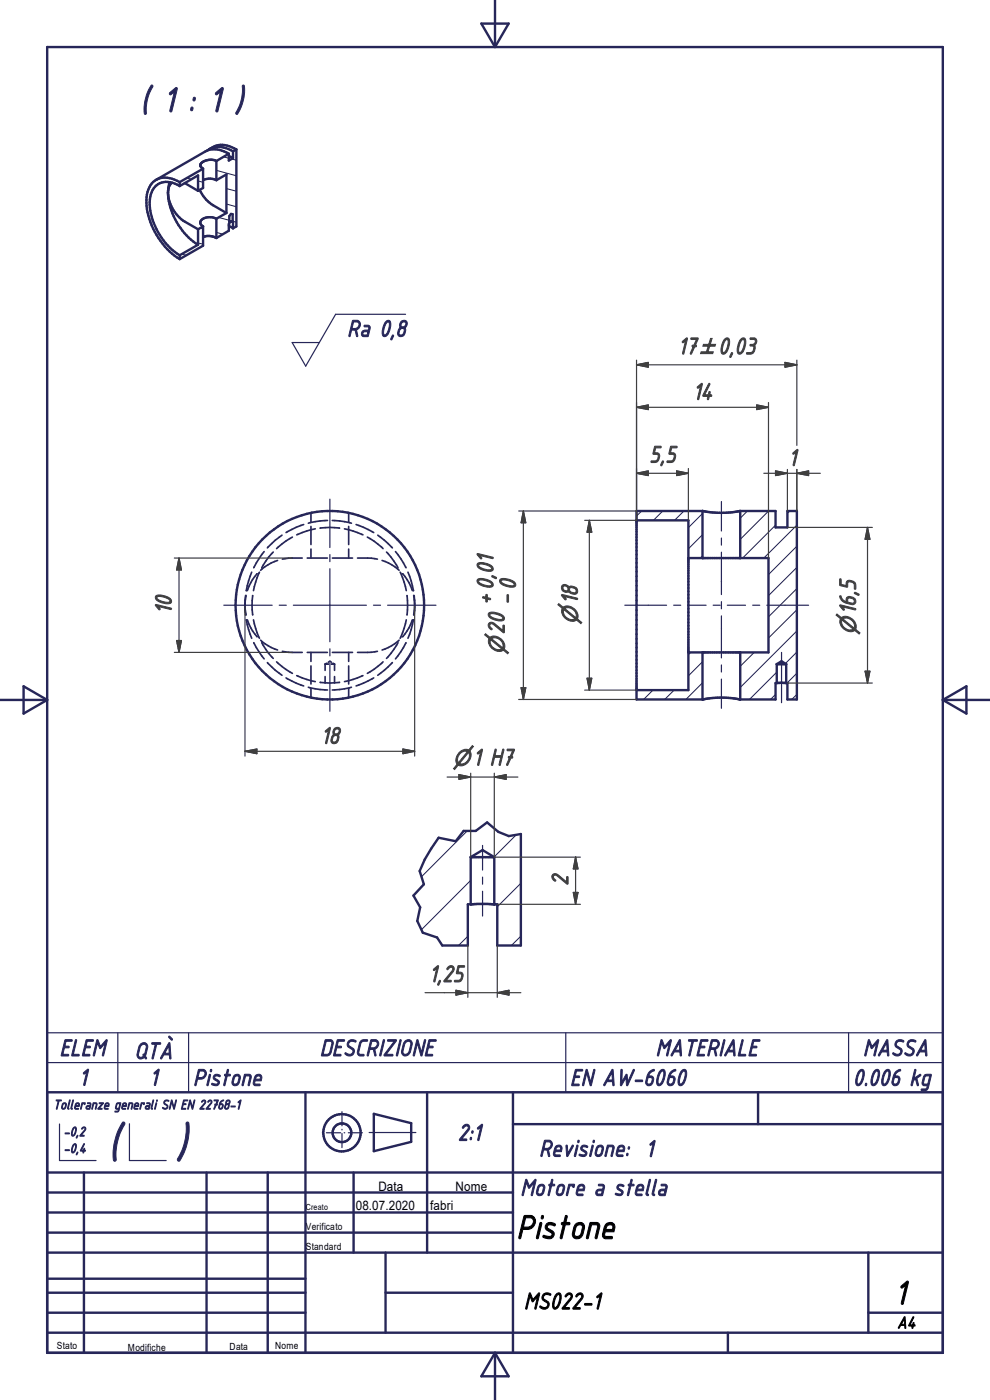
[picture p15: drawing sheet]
<svg xmlns="http://www.w3.org/2000/svg" width="210mm" height="297mm" viewBox="0 0 210 297" stroke-linecap="round" stroke-linejoin="round" font-family="sans-serif">
<defs><g id="words">
<g font-size="10.7" fill="#262659">
<text x="22.8" y="245.7">(</text>
<text x="37" y="245.7">)</text>
</g>
<text font-size="8" fill="#262659" x="29.7" y="23.8">( 1 : 1 )</text>
<g font-size="7.7">
<text x="109.5" y="262.8">Pistone</text>
<text x="189.7" y="276.7">1</text>
</g>
<g font-size="5.4" fill="#262659">
<text x="73.6" y="71.4">Ra 0,8</text>
<text x="12.6" y="224">ELEM</text>
<text x="28.5" y="224.7">QTÀ</text>
<text x="67.8" y="224">DESCRIZIONE</text>
<text x="139.1" y="224">MATERIALE</text>
<text x="183" y="224">MASSA</text>
<text x="16.7" y="230.3">1</text>
<text x="31.7" y="230.3">1</text>
<text x="40.9" y="230.3">Pistone</text>
<text x="120.9" y="230.3">EN AW-6060</text>
<text x="180.9" y="230.3">0.006 kg</text>
<text x="97.1" y="242">2:1</text>
<text x="114.3" y="245.4">Revisione: 1</text>
<text x="110.4" y="253.7">Motore a stella</text>
</g>
<g font-size="5.4" fill="#3f3f3f">
<text x="143.8" y="75.1">17</text>
<text x="146.9" y="84.8">14</text>
<text x="137.7" y="98.1">5,5</text>
<text x="167.2" y="98.8">1</text>
<text x="36.4" y="130.3" transform="rotate(-90 36.4 130.3)">10</text>
<text x="104.4" y="128.4" transform="rotate(-90 104.4 128.4)">+0,01</text>
<text x="108.8" y="128.4" transform="rotate(-90 108.8 128.4)">-0</text>
<text x="68" y="157.8">18</text>
<text x="120.5" y="188" transform="rotate(-90 120.5 188)">2</text>
<text x="91" y="208.3">1,25</text>
</g>
<text font-size="5.4" x="111.1" y="277.7">MS022-1</text>
<g font-size="4.8" fill="#3f3f3f">
<text x="148.5" y="75.1">`0,03</text>
<text x="122.6" y="132.5" transform="rotate(-90 122.6 132.5)">n18</text>
<text x="181.6" y="134.7" transform="rotate(-90 181.6 134.7)">n16,5</text>
<text x="107" y="138.9" transform="rotate(-90 107 138.9)">n20</text>
<text x="96.1" y="162.4">n1 H7</text>
</g>
<text font-size="3.8" x="190.3" y="281.8">A4</text>
<g font-size="3.1" fill="#262659">
<text x="11.3" y="235.3">Tolleranze generali SN EN 22768-1</text>
<text x="13.5" y="241">-0,2</text>
<text x="13.5" y="244.6">-0,4</text>
</g>
<g font-size="2.8">
<text x="75.5" y="256.7">08.07.2020</text>
<text x="80.3" y="252.7">Data</text>
<text x="91.3" y="256.7">fabri</text>
<text x="96.6" y="252.7">Nome</text>
</g>
<g font-size="2.1">
<text x="64.9" y="260.9">Verificato</text>
<text x="64.9" y="265.1">Standard</text>
<text x="12.1" y="286.2">Stato</text>
<text x="27.1" y="286.6">Modifiche</text>
<text x="48.7" y="286.3">Data</text>
<text x="58.4" y="286.2">Nome</text>
</g>
<text font-size="1.8" x="64.9" y="256.7">Creato</text>
</g></defs>
<g fill="none" stroke="#1e1e47" stroke-width=".21">
<path d="M39.7 37.8l.9 .2M42 38.4l1.1 .3M45.9 36.1l4.2 1.2M47.4 33.3l1.1 .3M49.1 33.7l1 .3M38.6 53.9l.9 .3M42 51.5l1.1 .3M42.5 48.4l.6 .1M45.9 49.3l1.4 .4M46.4 46.1l2.2 .6M48 43.3l2.1 .6M48 40l2.1 .6"/>
<path d="M49.4 46.9l.7 .2M136.1 108.4l-1.1 1.1M140.6 108.4l-2 2M145.1 108.4l-2 2M149 117.9l-.4 .5M149 113.4l-3 3M149 108.9l-3 3M158.6 108.4l-1.6 1.5M163 108.4l-6 6M164.5 111.4l-7 7M167.5 108.4l-.5 .5M169 115.9l-6 6"/>
<path d="M169 111.4l-7 7M146.5 138.4l-.5 .5M160 138.4l-3 3M169 138.3l-2.4 2.5M169 133.9l-12 12M169 129.4l-6 6M169 124.9l-6 6M169 120.4l-6 6M138.5 146.4l-2 2M143 146.4l-2 2M149 144.9l-3.5 3.5M149 140.4l-3 3"/>
<path d="M164.5 147.3l-1 1.1M164.8 142.6l-5.8 5.8M169 147.3l-1 1.1M169 142.8l-2 2.1M99.1 176.3l-9.7 9.7M109.5 177.1l-4.7 4.7M99.2 198.6l-1.9 2M99.9 186.8l-10.5 10.4M110.5 198.6l-2 2M110.5 187.4l-5 5"/>
</g>
<g fill="none" stroke="#262659" stroke-width=".36">
<path d="M56 117l-2.2 3.4M58 117.1l-1 1.1-1.5 2.2M58.9 118.9l-2 .9-1.6 1.2M59.8 113.5l-1.4 1.1-1.7 1.6M62 113.9l-1.4 .9-1.9 1.6M64.1 118.4h-2.9l-1.3 .2M64.4 111.3l-1.6 .6-2.1 1.1M65.2 118.4h4.2M66 108.8v1.9M66 111.7v3.8M66 116.5v1.9M66.9 112.2l-1.8 .5-2.2 .8"/>
<path d="M67.9 112l2.1-.1 2 .1M69.5 110.4l-1.6 .1-2.5 .5M70.5 110.4l1.6 .1 2.5 .5M70.5 118.4h4.3M73.1 112.2l1.8 .5 2.1 .8M74 108.8v1.9M74 111.7v3.8M74 116.5v1.9M75.5 111.3l1.6 .6 2.2 1.1M75.8 118.4h2.9l1.4 .2M77.9 113.9l1.5 .9 1.9 1.6M80.1 113.5l1.4 1.1 1.7 1.6"/>
<path d="M81.1 118.9l2 .9 1.6 1.2M82 117.1l1 1.1 1.4 2.2M83.9 117l1.1 1.5 1.1 1.9M52.1 126.3l-.1 2.1 .1 2.1M52.2 126.3l-.2 1.7 .2 2.5M52.2 131.5l.5 2.1 .7 1.8M52.5 131.5l.7 1.7 1.3 1.9M53.4 121.4l-.7 1.8-.5 2.1M53.6 126.3l-.1 2.1 .1 2.1M53.8 131.5l.7 2.7 .5 1.2M53.8 136.4l2.2 3.4M54.5 135.1h.1"/>
<path d="M54.5 121.7l-1.3 1.9-.7 1.7M55 121.4l-.5 1.2-.7 2.7M55.3 135.8l1.6 1.2 2 .9M55.5 136.4l1.5 2.2 1 1.1M59.9 138.2l1.3 .2h2.9M65.2 138.4h4.2M66 138.4v1.9M70.5 138.4h4.3M74 138.4v1.9M80.1 138.2l-1.4 .2h-2.9M84.4 136.4l-1.4 2.2-1 1.1M84.7 135.8l-1.6 1.2-2 .9"/>
<path d="M84.9 121.4l.8 2.1 .5 1.8M85.4 121.7l1.4 1.9 .7 1.7M86.1 136.4l-1.1 1.9-1.1 1.5M86.2 131.5l-.5 1.8-.8 2.1M86.3 126.3l.2 2.1-.2 2.1M86.5 121.4l.7 1.8 .5 2.1M87.5 131.5l-.7 1.7-1.4 1.9M87.7 131.5l-.5 2.1-.7 1.8M87.8 126.3l.2 1.7-.2 2.5M87.9 126.3v4.2M56.7 140.6l1.7 1.6 1.4 1.1M58.7 140.4l1.9 1.6 1.4 .9"/>
<path d="M60.7 143.8l2.1 1.1 1.6 .6M62.9 143.3l2.2 .8 1.8 .5M65.4 145.8l2.5 .5 1.6 .1M66 141.3v3.8M66 146.1v1.9M67.9 144.8l3.1 .1M69 140.9h.6M69 140.9v1.3M69 143.5v1.4M69.3 140.7l-.3 .2M69.6 140.5l.4-.2 .3 .2M70.3 140.9h.7"/>
<path d="M70.6 140.7l.4 .2M71 140.9v1.3M71 143.5v1.4M72 144.8l-1 .1M74 141.3v3.8M74 146.1v1.9M74.6 145.8l-2.5 .5-1.6 .1M77 143.3l-2.1 .8-1.8 .5M79.3 143.8l-2.2 1.1-1.6 .6M81.3 140.4l-1.9 1.6-1.5 .9M83.2 140.6l-1.7 1.6-1.4 1.1"/>
</g>
<g fill="none" stroke="#262659" stroke-width=".51">
<path d="M36 38.7l-.4 2.2M36.5 38.8l-.7 1-.2 1.1M38.1 38.6v.9M38.1 39.5l3.9-2.3v3.3M38.1 38.6a5 5 0 0 0-5.3-.3 5.7 5.7 0 0 0-1.7 5.4 15.9 15.9 0 0 0 7 11.3M38.1 39.5a3.9 3.9 0 0 0-5.5 .5 7.7 7.7 0 0 0-.2 6.6 14.2 14.2 0 0 0 5.7 7.6M39.2 38.8l2.8 1.7M43.1 35.8v4.1l-1.1 .6M43.1 35.8l-5 2.8M43.1 38.2a3.1 3.1 0 0 1 2.8 0M44 31.9a4.7 4.7 0 0 1 5.4 .2M44.4 31.6a4.9 4.9 0 0 1 5.7 .1"/>
<path d="M45.9 34.2v4M45.9 38.2l2.1-1.2v8.2M45.9 34.2a2.76 2.76 0 0 0-3.4 .8l.1 .3 .5 .5M48.5 32.6v1.5l.9-.5M48.5 32.6l-2.6 1.6M48.5 32.6a5 5 0 0 0-4.9-.5l-10.5 6.1M48.5 33.1l.9 .5M49.4 32.1v1.5M50.1 31.7v16.3l-.7 .4M50.1 31.7l-.7 .4M35.6 40.9a7.8 7.8 0 0 0 3.6 6.1l2.8 1.6M35.6 40.9a14.1 14.1 0 0 0 6.4 11"/>
<path d="M38.1 54.2v.8M42 48.6v3.3M42 51.9l-3.9 2.3M42.4 40.3a7.7 7.7 0 0 0 2.8 3.2l2.8 1.7M43.1 48v4.1l-5 2.9M43.1 48l-1.1 .6M43.1 50.3a3.2 3.2 0 0 1 2.8 .2M45.9 46.4v4.1M45.9 46.4a2.71 2.71 0 0 0-3.4 .5v.6l.6 .5M48 45.2l-2.1 1.2M48.5 47.9l.9 .5M48.6 47l.8 .1"/>
<path d="M49.4 47.1v-1.7h-.4l-.4 .4-.1 3.1-2.6 1.6M49.4 47.1v1.3M135 108.4h14.2a19.3 19.3 0 0 0 7.8 0h7.5v3.5h2.5v-3.5h2v40h-2v-3.5h-1h-1.5v3.5h-7.5a19.2 19.2 0 0 0-7.8 0h-14.2zM135 110.4h11v36h-11M146 118.4h17v20h-17M149 108.4v10M157 108.4v10M149 138.4v10M157 138.4v10M164.8 140.9l.1 4M164.8 140.9l1-.6 1 .6M164.8 140.9h2"/>
<path d="M166.7 144.9h.1M166.8 140.9v4M99.9 181.8v10.1h-.7v8.7h-5.4l-1.1-1.7-3-1-1.2-2.5 .6-2.9-1.4-2.5 2.2-2.4-.9-2.8 1.1-2.4 2.9-4.7 3.7 .8 1.7-2.2h2.5l2.4-1.8 2.4 2 2.2 .9 2.6-.5v23.7h-5v-8.7h-.6v-10.1M99.9 181.8l2.5-1.5 2.5 1.5M99.9 181.8h5"/>
<circle cx="70" cy="128.4" r="20"/>
</g>
<circle cx="104.9" cy="191.9" r=".25" fill="#262659"/>
<g fill="none" stroke="#262659" stroke-width=".51">
<path d="M105 0v10M10 10h190v277h-190zM102.1 5h5.8l-2.9 5zM0 148.5h10M5 145.6l5 2.9-5 2.9zM200 148.5h10M200 148.5l5-2.9v5.8zM99.9 191.9h5M10 231.7h190M64.8 231.7v55.3M79.3 236.3l7.9 2v3.9l-7.9 2zM90.6 231.7v34"/>
<path d="M108.8 238.5h91.2M108.8 231.7v55.3M160.8 231.7v6.8M10 253h98.8M10 257.2h98.8M10 248.7h190M17.8 248.7v38.3M43.8 248.7v38.3M56.8 248.7v38.3M75 248.7v17M10 274.3h54.8M10 265.7h190"/>
<path d="M10 261.5h98.8M10 271.3h54.8M10 278.5h54.8M81.8 274.3h27M81.8 265.7v17M184.2 278.5h15.8M184.2 265.7v17M10 282.7h190M105 287v10M105 287l2.9 5h-5.8zM154.4 282.7v4.3"/>
<circle cx="72.5" cy="240.3" r="4"/>
<circle cx="72.5" cy="240.3" r="1.98"/>
</g>
<g fill="none" stroke="#262659" stroke-width=".25">
<path d="M86 66.7h-14.8l-6.4 11-2.8-5h5.7M70 105.9v10.3M70 117.7v1.5M153 106.4v6.3M153 114.1v1.5M153 117.1v9M47.5 128.4h10.2M59.2 128.4h1.5M62.2 128.4h15.5M70 120.7v15.4M70 137.6v1.5M79.2 128.4h1.5"/>
<path d="M82.2 128.4h10.3M132.5 128.4h8.9M142.9 128.4h1.5M145.9 128.4h3.9M151.3 128.4h1.5M153 127.6v1.6M153 130.7v8.9M154.3 128.4h3.8M159.7 128.4h1.5M162.7 128.4h8.8M165.8 138.4v10.7M70 140.6v10.3"/>
<path d="M153 141.1v1.5M153 144.1v6.2M102.4 179.4v5.2M102.4 186.1v1.5M102.4 189.1v5.2M10 219.1h190v12.6h-190zM25 219.1v12.6M40 219.1v12.6M120 219.1v12.6M180 219.1v12.6M10 225.4h190M12.6 238.5v7.7h7.8"/>
<path d="M27.5 238.4v7.8h7.8M72.5 235.8v3M72.5 239.6v.1M68.4 240.3h.1M69.2 240.3h3.1M72.5 240.5v3M72.5 244.2v.1M73 240.3h.1M73.9 240.3h3M78.3 240.3h9.9"/>
</g>
<g fill="none" stroke="#3f3f3f" stroke-width=".25">
<path d="M135 76.4v34h-11M135 77.4l2.5-.5v1zM135 77.4h34M166.5 76.9l2.5 .5-2.5 .5zM169 76.4v18.1M135 86.4l2.5-.5v1zM135 86.4h28M143.5 99.9l2.5 .5-2.5 .5zM146 99.4v11M160.5 85.9l2.5 .5-2.5 .5zM163 85.4v33M164.5 99.9l2.5 .5-2.5 .5z"/>
<path d="M167 99.6v8.8M169 99.6v8.8M37 118.4h25M38 118.4v20M38 118.4l.5 2.5h-1zM110 108.4h25M111 108.4v40M111 108.4l.5 2.5h-1zM125 110.4v36M125 110.4l.5 2.5h-1zM135 100.4h11M135 100.4l2.5-.5v1z"/>
<path d="M162 100.4h12M167 111.9h18M169 100.4l2.5-.5v1zM184 111.9v33M184 111.9l.5 2.5h-1zM37 138.4h25M37.5 135.9h1l-.5 2.5zM52 128.5v31.9M88 128.5v31.9M52 159.4h36M52 159.4l2.5-.5v1zM85.5 158.9l2.5 .5-2.5 .5z"/>
<path d="M110 148.4h25M110.5 145.9h1l-.5 2.5zM124 146.4h11M124.5 143.9h1l-.5 2.5zM167 144.9h18M183.5 142.4h1l-.5 2.5zM94.8 164.9h15.1M97.4 164.3l2.5 .6-2.5 .4zM99.9 164v17.8M104.9 164.9l2.5-.6v1zM104.9 164v17.8h18.2M105.5 191.9h17.6"/>
<path d="M121.6 189.3h1l-.5 2.6zM122.1 181.8v10.1M122.1 181.8l.5 2.5h-1zM90.2 210.6h20.3M96.7 210.1l2.5 .5-2.5 .5zM99.2 200.6v11M105.5 210.6l2.5-.5v1zM105.5 200.6v11"/>
</g>
<g fill="#3f3f3f" stroke="#3f3f3f" stroke-width=".25">
<path d="M125 110.4l.5 2.5h-1z"/>
<path d="M124.5 143.9h1l-.5 2.5z"/>
<path d="M111 108.4l.5 2.5h-1z"/>
<path d="M110.5 145.9h1l-.5 2.5z"/>
<path d="M135 100.4l2.5-.5v1z"/>
<path d="M143.5 99.9l2.5 .5-2.5 .5z"/>
<path d="M135 86.4l2.5-.5v1z"/>
<path d="M160.5 85.9l2.5 .5-2.5 .5z"/>
<path d="M135 77.4l2.5-.5v1z"/>
<path d="M166.5 76.9l2.5 .5-2.5 .5z"/>
<path d="M38 118.4l.5 2.5h-1z"/>
<path d="M37.5 135.9h1l-.5 2.5z"/>
<path d="M85.5 158.9l2.5 .5-2.5 .5z"/>
<path d="M52 159.4l2.5-.5v1z"/>
<path d="M169 100.4l2.5-.5v1z"/>
<path d="M164.5 99.9l2.5 .5-2.5 .5z"/>
<path d="M184 111.9l.5 2.5h-1z"/>
<path d="M183.5 142.4h1l-.5 2.5z"/>
<path d="M104.9 164.9l2.5-.6v1z"/>
<path d="M97.4 164.3l2.5 .6-2.5 .4z"/>
<path d="M122.1 181.8l.5 2.5h-1z"/>
<path d="M121.6 189.3h1l-.5 2.6z"/>
<path d="M105.5 210.6l2.5-.5v1z"/>
<path d="M96.7 210.1l2.5 .5-2.5 .5z"/>
</g>
<use href="#words"/>
</svg>
